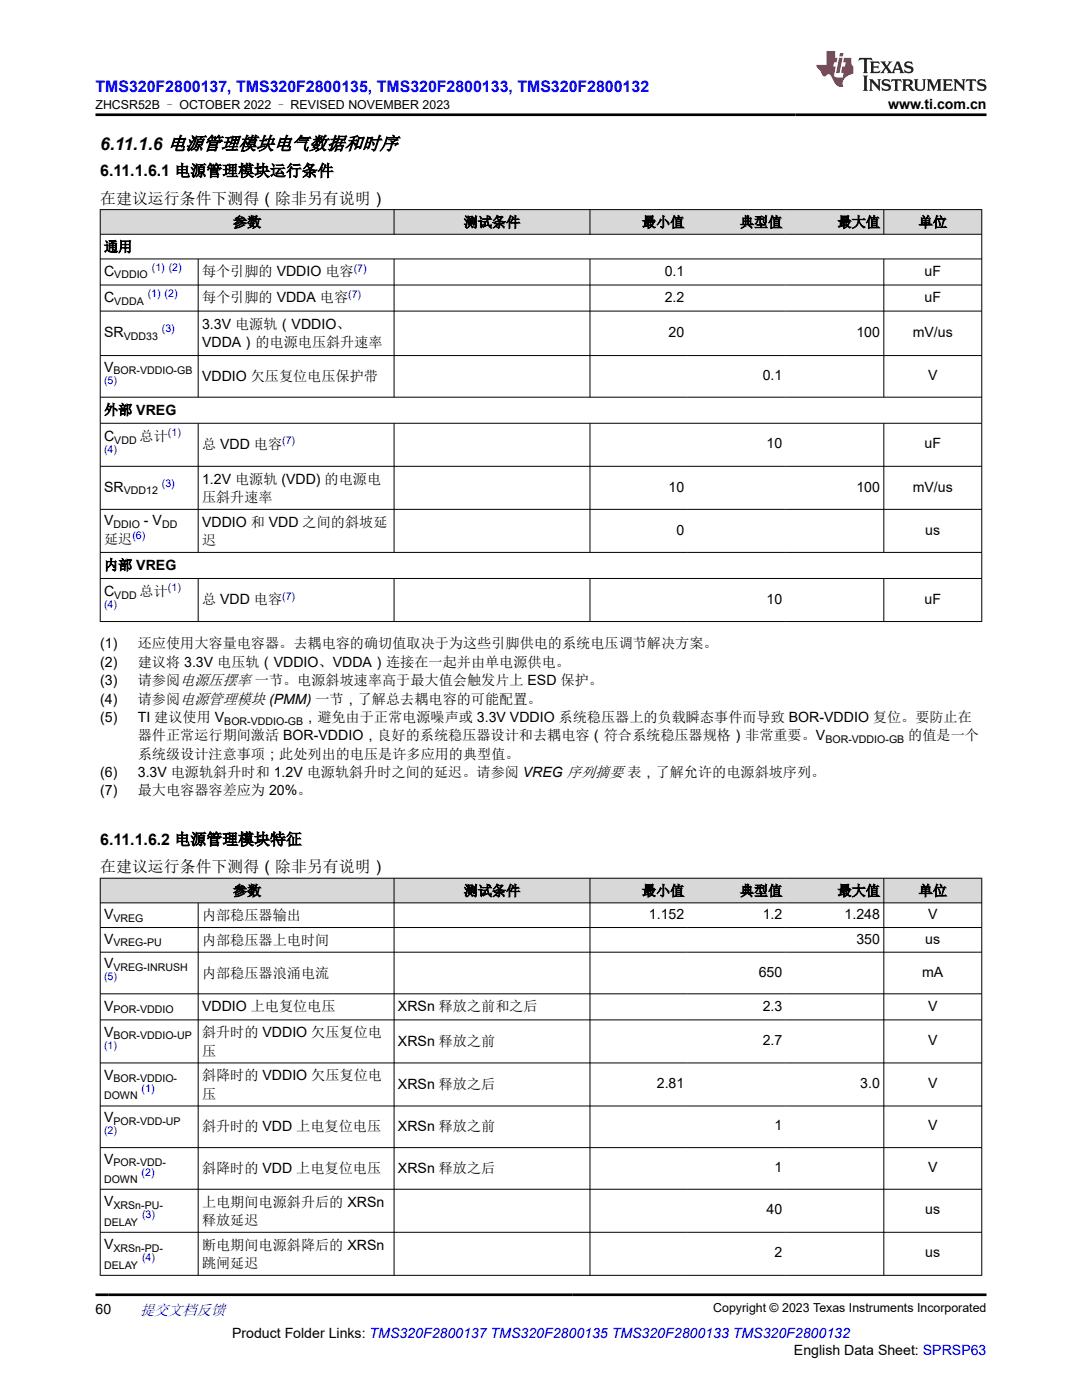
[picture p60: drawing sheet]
<svg xmlns="http://www.w3.org/2000/svg" width="216mm" height="279mm" viewBox="0 0 216 279" stroke-linecap="round" stroke-linejoin="round" font-family="sans-serif">
<defs><g id="words">
<text font-size="3.5" x="20" y="29.8">6.11.1.6 电源管理模块电气数据和时序</text>
<text font-size="3.2" fill="#00f" x="19" y="18.3">TMS320F2800137, TMS320F2800135, TMS320F2800133, TMS320F2800132</text>
<g font-size="3.2">
<text x="20" y="35.1">6.11.1.6.1 电源管理模块运行条件</text>
<text x="20" y="40.7">在建议运行条件下测得（除非另有说明）</text>
<text x="20" y="168.6">6.11.1.6.2 电源管理模块特征</text>
<text x="20" y="174.1">在建议运行条件下测得（除非另有说明）</text>
</g>
<text font-size="3" fill="#00f" x="27.9" y="262.4">提交文档反馈</text>
<g font-size="2.8">
<text x="177.2" y="21.7">www.ti.com.cn</text>
<text x="46.5" y="45.3">参数</text>
<text x="92.5" y="45.3">测试条件</text>
<text x="128.1" y="45.3">最小值</text>
<text x="147.6" y="45.3">典型值</text>
<text x="167.1" y="45.3">最大值</text>
<text x="183.3" y="45.3">单位</text>
<text x="20.8" y="50.2">通用</text>
<text x="20.8" y="55">C</text>
<text x="40.3" y="55.2">每个引脚的 VDDIO 电容</text>
<text x="132.6" y="55">0.1</text>
<text x="184.5" y="55">uF</text>
<text x="20.8" y="60.2">C</text>
<text x="40.3" y="60.4">每个引脚的 VDDA 电容</text>
<text x="40.3" y="65.6">3.3V 电源轨（VDDIO、</text>
<text x="132.6" y="60.2">2.2</text>
<text x="184.5" y="60.2">uF</text>
<text x="20.8" y="67.3">SR</text>
<text x="40.3" y="69.2">VDDA）的电源电压斜升速率</text>
<text x="133.4" y="67.3">20</text>
<text x="170.9" y="67.3">100</text>
<text x="182.1" y="67.3">mV/us</text>
<text x="20.8" y="74.2">V</text>
<text x="40.3" y="76">VDDIO 欠压复位电压保护带</text>
<text x="152.2" y="75.8">0.1</text>
<text x="185.2" y="75.8">V</text>
<text x="20.8" y="82.7">外部 VREG</text>
<text x="20.8" y="87.9">C</text>
<text x="27.9" y="87.9">总计</text>
<text x="40.3" y="89.6">总 VDD 电容</text>
<text x="153" y="89.5">10</text>
<text x="184.5" y="89.5">uF</text>
<text x="20.8" y="98.1">SR</text>
<text x="40.3" y="96.5">1.2V 电源轨 (VDD) 的电源电</text>
<text x="40.3" y="100.2">压斜升速率</text>
<text x="133.4" y="98.1">10</text>
<text x="170.9" y="98.1">100</text>
<text x="182.1" y="98.1">mV/us</text>
<text x="20.8" y="104.8">V</text>
<text x="28.7" y="104.8">- V</text>
<text x="40.3" y="105.1">VDDIO 和 VDD 之间的斜坡延</text>
<text x="135" y="106.7">0</text>
<text x="184.6" y="106.7">us</text>
<text x="20.8" y="113.7">内部 VREG</text>
<text x="20.8" y="108.5">延迟</text>
<text x="40.3" y="108.8">迟</text>
<text x="20.8" y="118.9">C</text>
<text x="27.9" y="118.9">总计</text>
<text x="40.3" y="120.6">总 VDD 电容</text>
<text x="153" y="120.5">10</text>
<text x="184.5" y="120.5">uF</text>
<text x="20" y="129.4">(1)</text>
<text x="27.5" y="129.4">还应使用大容量电容器。去耦电容的确切值取决于为这些引脚供电的系统电压调节解决方案。</text>
<text x="20" y="133.1">(2)</text>
<text x="20" y="136.7">(3)</text>
<text x="27.5" y="133.1">建议将 3.3V 电压轨（VDDIO、VDDA）连接在一起并由单电源供电。</text>
<text x="27.5" y="136.7">请参阅电源压摆率 一节。电源斜坡速率高于最大值会触发片上 ESD 保护。</text>
<text x="20" y="140.4">(4)</text>
<text x="27.5" y="140.4">请参阅电源管理模块 (PMM) 一节，了解总去耦电容的可能配置。</text>
<text x="20" y="144.1">(5)</text>
<text x="27.5" y="144.1">TI 建议使用 V</text>
<text x="27.5" y="147.7">器件正常运行期间激活 BOR-VDDIO，良好的系统稳压器设计和去耦电容（符合系统稳压器规格）非常重要。V</text>
<text x="60.5" y="144.1">，避免由于正常电源噪声或 3.3V VDDIO 系统稳压器上的负载瞬态事件而导致 BOR-VDDIO 复位。要防止在</text>
<text x="181.2" y="147.7">的值是一个</text>
<text x="20" y="155.1">(6)</text>
<text x="27.5" y="151.4">系统级设计注意事项；此处列出的电压是许多应用的典型值。</text>
<text x="27.5" y="155.1">3.3V 电源轨斜升时和 1.2V 电源轨斜升时之间的延迟。请参阅 VREG 序列摘要 表，了解允许的电源斜坡序列。</text>
<text x="20" y="158.8">(7)</text>
<text x="27.5" y="158.8">最大电容器容差应为 20%。</text>
<text x="46.5" y="178.7">参数</text>
<text x="92.5" y="178.7">测试条件</text>
<text x="128.1" y="178.7">最小值</text>
<text x="147.6" y="178.7">典型值</text>
<text x="167.1" y="178.7">最大值</text>
<text x="183.3" y="178.7">单位</text>
<text x="20.8" y="183.4">V</text>
<text x="40.3" y="183.7">内部稳压器输出</text>
<text x="129.5" y="183.4">1.152</text>
<text x="152.2" y="183.4">1.2</text>
<text x="168.5" y="183.4">1.248</text>
<text x="185.2" y="183.4">V</text>
<text x="20.8" y="188.3">V</text>
<text x="40.3" y="188.6">内部稳压器上电时间</text>
<text x="170.9" y="188.3">350</text>
<text x="184.6" y="188.3">us</text>
<text x="20.8" y="193.2">V</text>
<text x="40.3" y="195.2">内部稳压器浪涌电流</text>
<text x="151.4" y="194.9">650</text>
<text x="184" y="194.9">mA</text>
<text x="20.8" y="201.7">V</text>
<text x="40.3" y="201.8">VDDIO 上电复位电压</text>
<text x="79.4" y="201.8">XRSn 释放之前和之后</text>
<text x="152.2" y="201.7">2.3</text>
<text x="185.2" y="201.7">V</text>
<text x="20.8" y="206.9">V</text>
<text x="40.3" y="207">斜升时的 VDDIO 欠压复位电</text>
<text x="79.4" y="208.7">XRSn 释放之前</text>
<text x="152.2" y="208.6">2.7</text>
<text x="185.2" y="208.6">V</text>
<text x="20.8" y="215.5">V</text>
<text x="40.3" y="210.7">压</text>
<text x="40.3" y="215.6">斜降时的 VDDIO 欠压复位电</text>
<text x="40.3" y="219.3">压</text>
<text x="79.4" y="217.3">XRSn 释放之后</text>
<text x="131.1" y="217.2">2.81</text>
<text x="171.7" y="217.2">3.0</text>
<text x="185.2" y="217.2">V</text>
<text x="20.8" y="223.9">V</text>
<text x="40.3" y="225.8">斜升时的 VDD 上电复位电压</text>
<text x="79.4" y="225.8">XRSn 释放之前</text>
<text x="154.5" y="225.6">1</text>
<text x="185.2" y="225.6">V</text>
<text x="20.8" y="232.2">V</text>
<text x="154.5" y="233.9">1</text>
<text x="185.2" y="233.9">V</text>
<text x="40.3" y="234.1">斜降时的 VDD 上电复位电压</text>
<text x="79.4" y="234.1">XRSn 释放之后</text>
<text x="20.8" y="240.7">V</text>
<text x="40.3" y="240.8">上电期间电源斜升后的 XRSn</text>
<text x="40.3" y="244.5">释放延迟</text>
<text x="153" y="242.4">40</text>
<text x="184.6" y="242.4">us</text>
<text x="20.8" y="249.3">V</text>
<text x="40.3" y="249.4">断电期间电源斜降后的 XRSn</text>
<text x="154.5" y="251">2</text>
<text x="184.6" y="251">us</text>
<text x="40.3" y="253.1">跳闸延迟</text>
<text x="19" y="262.1">60</text>
<text x="46.3" y="266.9">Product Folder Links: TMS320F2800137 TMS320F2800135 TMS320F2800133 TMS320F2800132</text>
<text x="158.4" y="270.3">English Data Sheet: SPRSP63</text>
</g>
<g font-size="2.5">
<text x="19" y="21.8">ZHCSR52B – OCTOBER 2022 – REVISED NOVEMBER 2023</text>
<text x="142.3" y="261.8">Copyright © 2023 Texas Instruments Incorporated</text>
</g>
<g font-size="2.1">
<text x="22.8" y="55.6">VDDIO</text>
<text x="22.8" y="60.8">VDDA</text>
<text x="24.7" y="67.8">VDD33</text>
<text x="22.6" y="74.7">BOR-VDDIO-GB</text>
<text x="22.8" y="88.5">VDD</text>
<text x="24.7" y="98.7">VDD12</text>
<text x="22.6" y="105.4">DDIO</text>
<text x="32.3" y="105.4">DD</text>
<text x="22.8" y="119.5">VDD</text>
<text x="44.7" y="144.6">BOR-VDDIO-GB</text>
<text x="164.7" y="148.3">BOR-VDDIO-GB</text>
<text x="22.6" y="183.9">VREG</text>
<text x="22.6" y="188.9">VREG-PU</text>
<text x="22.6" y="193.8">VREG-INRUSH</text>
<text x="22.6" y="202.2">POR-VDDIO</text>
<text x="22.6" y="207.4">BOR-VDDIO-UP</text>
<text x="20.8" y="219.4">DOWN</text>
<text x="22.6" y="216">BOR-VDDIO-</text>
<text x="22.6" y="224.5">POR-VDD-UP</text>
<text x="22.6" y="232.8">POR-VDD-</text>
<text x="20.8" y="236.2">DOWN</text>
<text x="20.8" y="244.6">DELAY</text>
<text x="22.6" y="241.2">XRSn-PU-</text>
<text x="22.6" y="249.8">XRSn-PD-</text>
<text x="20.8" y="253.2">DELAY</text>
</g>
<g font-size="2.1" fill="#00f">
<text x="29.5" y="59.3">(1) (2)</text>
<text x="30.3" y="54.1">(1) (2)</text>
<text x="69.5" y="59.4">(7)</text>
<text x="70.6" y="54.2">(7)</text>
<text x="32.3" y="66.3">(3)</text>
<text x="20.8" y="76.6">(5)</text>
<text x="33.5" y="87">(1)</text>
<text x="56.3" y="88.7">(7)</text>
<text x="20.8" y="90.4">(4)</text>
<text x="32.3" y="97.1">(3)</text>
<text x="26.4" y="107.6">(6)</text>
<text x="33.5" y="118">(1)</text>
<text x="56.3" y="119.7">(7)</text>
<text x="20.8" y="121.4">(4)</text>
<text x="20.8" y="195.7">(5)</text>
<text x="20.8" y="209.3">(1)</text>
<text x="28.3" y="217.9">(1)</text>
<text x="20.8" y="226.4">(2)</text>
<text x="28.3" y="234.7">(2)</text>
<text x="28.3" y="243.1">(3)</text>
<text x="28.3" y="251.7">(4)</text>
</g>
</g></defs>
<g fill="#d8d8d8">
<path d="M20 41.8h175.9v5h-175.9z" fill-rule="evenodd"/>
<path d="M20.1 41.9h58.5v4.8h-58.5z" fill-rule="evenodd"/>
<path d="M78.7 41.9h39v4.8h-39z" fill-rule="evenodd"/>
<path d="M117.8 41.9h19.5v4.8h-19.5z" fill-rule="evenodd"/>
<path d="M137.3 41.9h19.5v4.8h-19.5z" fill-rule="evenodd"/>
<path d="M156.8 41.9h19.5v4.8h-19.5z" fill-rule="evenodd"/>
<path d="M176.4 41.9h19.4v4.8h-19.4z" fill-rule="evenodd"/>
</g>
<g fill="none" stroke="#000" stroke-width=".2">
<path d="M19.9 41.8h176.1M19.9 46.8h176.1M19.9 51.7h176.1M19.9 56.9h176.1M20 41.8v82.3M39.5 51.7v27.6M78.6 41.8v5M78.6 51.7v27.6M117.7 41.8v5M117.7 51.7v27.6M176.4 41.8v5M176.4 51.7v27.6"/>
<path d="M195.9 41.8v82.3M19.9 62.1h176.1M19.9 71h176.1M19.9 79.3h176.1M19.9 84.5h176.1M19.9 93.1h176.1M39.5 84.5v25.8M78.6 84.5v25.8M117.7 84.5v25.8M176.4 84.5v25.8M19.9 101.7h176.1M19.9 110.2h176.1"/>
<path d="M19.9 115.4h176.1M39.5 115.4v8.7M78.6 115.4v8.7M117.7 115.4v8.7M176.4 115.4v8.7M19.9 124h176.1"/>
</g>
<g fill="#d8d8d8">
<path d="M20 175.3h175.9v4.9h-175.9z" fill-rule="evenodd"/>
<path d="M20.1 175.3h58.5v4.8h-58.5z" fill-rule="evenodd"/>
<path d="M78.7 175.3h39v4.8h-39z" fill-rule="evenodd"/>
<path d="M117.8 175.3h19.5v4.8h-19.5z" fill-rule="evenodd"/>
<path d="M137.3 175.3h19.5v4.8h-19.5z" fill-rule="evenodd"/>
<path d="M156.8 175.3h19.5v4.8h-19.5z" fill-rule="evenodd"/>
<path d="M176.4 175.3h19.4v4.8h-19.4z" fill-rule="evenodd"/>
</g>
<g fill="none" stroke="#000" stroke-width=".2">
<path d="M19.9 175.3h176.1M20 175.2v79.4M78.6 175.2v79.4M117.7 175.2v79.4M176.4 175.2v79.4M195.9 175.2v79.4M19.9 180.2h176.1M19.9 185.1h176.1M19.9 190h176.1M19.9 198.3h176.1M39.5 180.2v74.4M19.9 203.5h176.1"/>
<path d="M19.9 212.1h176.1M19.9 220.7h176.1M19.9 229h176.1M19.9 237.3h176.1M19.9 245.9h176.1M19.9 254.5h176.1"/>
</g>
<path d="M171.5 11.6l-.2 .5 .5-.2h.6v.1v2.2l-.2 .4h1l-.2-.4v-2.2v-.1h.5l.5 .2-.1-.5zM173.6 12.3l.2 .4v1.5l-.2 .4h1.9l.1-.6a1.08 1.08 0 0 1-1.3 .2v-.7h.6l.4 .2v-.7l-.4 .2h-.6v-.5l.2-.2a1 1 0 0 1 1 .3l-.1-.5zM175.7 12.3l.9 1.1-1 1.2h.9l-.2-.2 .5-.8 .4 .8-.2 .2h1.6l-.2-.2 .2-.5h.9l.1 .5-.1 .2h.9l-.2-.3-.8-2h-.5l-.9 2.2-.9-1.1 .9-1.1h-.8l.2 .2-.4 .6-.4-.6 .2-.2zM179 12.7l.4 1h-.7zM180.7 12.4a.65 .65 0 0 0-.2 .7 .65 .65 0 0 0 .6 .5l.6 .1 .1 .3a.79 .79 0 0 1-.7 .4 .79 .79 0 0 1-.7-.5l.1 .7 .2-.1a.93 .93 0 0 0 1.1 .1 .93 .93 0 0 0 .4-1 1.46 1.46 0 0 0-1.2-.6l-.1-.3a1.09 1.09 0 0 1 1.2 .2l-.2-.6-.1 .1-.5-.2zM172.2 15.1l.2 .4v2.2l-.2 .4h1l-.2-.4v-2.2l.2-.4zM173.4 15.8l.2 .4v1.5l-.2 .4h.8l-.3-.4 .1-1.3 1.6 1.8v-2l.2-.4h-.7l.1 .2 .1 1.1-1.2-1.3zM176.2 15.9a.65 .65 0 0 0-.2 .8 .65 .65 0 0 0 .6 .4l.6 .2 .1 .2a.79 .79 0 0 1-.7 .4 .79 .79 0 0 1-.7-.5l.1 .7 .2-.1a.93 .93 0 0 0 1.1 .1 .93 .93 0 0 0 .4-.9 1.46 1.46 0 0 0-1.2-.6l-.1-.4a1.09 1.09 0 0 1 1.2 .2l-.1-.6-.2 .1-.5-.1zM177.9 15.8l-.1 .6a.63 .63 0 0 1 .8-.3v1.6l-.3 .4h1l-.2-.4v-1.6a.66 .66 0 0 1 .8 .3l-.1-.6zM180 15.8l.2 .4v1.5l-.2 .4h1l-.2-.2-.1-.7h.5l.1 .2a.79 .79 0 0 0 1.2 .6l-1-.9a.61 .61 0 0 0 .6-.6 .61 .61 0 0 0-.5-.7zM180.8 16.1h.1a.47 .47 0 0 1 .5 .1 .47 .47 0 0 1 .1 .5l-.1 .1-.7 .1zM182.3 15.8l.2 .2a2.27 2.27 0 0 0 .4 2 1.04 1.04 0 0 0 1.7-.7v-1.3l.2-.2h-.8l.2 .4v1.1a.6 .6 0 0 1-.6 .6 .6 .6 0 0 1-.6-.6v-1.1l.3-.4zM184.9 15.8l.2 .4v1.5l-.2 .4h.8l-.3-.4v-1.4l.9 1.9 .9-1.9v1.4l-.3 .4h1l-.2-.4v-1.5l.2-.4h-.8l-.7 1.5-.6-1.5zM188.1 15.8l.2 .4v1.5l-.2 .4h1.9l.1-.6a1.09 1.09 0 0 1-1.3 .2v-.7h.6l.4 .2v-.6l-.4 .2h-.6v-.6l.2-.1a1.01 1.01 0 0 1 1 .3l-.1-.6zM190.2 15.8l.3 .4v1.5l-.3 .4h.8l-.2-.4v-1.3l1.6 1.8v-2l.2-.4h-.7l.2 .2v1.1l-1.2-1.3zM192.8 15.8l-.1 .6a.63 .63 0 0 1 .8-.3v1.6l-.3 .4h1l-.2-.4v-1.6a.66 .66 0 0 1 .8 .3l-.1-.6zM195.2 15.9a.65 .65 0 0 0-.2 .8 .65 .65 0 0 0 .6 .4l.6 .2 .2 .2a.79 .79 0 0 1-.7 .4 .79 .79 0 0 1-.7-.5l.1 .7 .2-.1a.93 .93 0 0 0 1 .1 .93 .93 0 0 0 .5-.9 1.46 1.46 0 0 0-1.3-.6v-.4a1.09 1.09 0 0 1 1.2 .2l-.2-.6-.2 .1-.5-.1z" fill="#231f20"/>
<path d="M164.9 10.2v2.8h-2l.1 .3 .8 1a.95 .95 0 0 0 1 .9 .59 .59 0 0 1 .5-.4 .59 .59 0 0 1 .5 .4l.4 .7a1.59 1.59 0 0 0 2.1 1.4 1.61 1.61 0 0 1 1-2.3l1-.3-.1-1.5a1.59 1.59 0 0 1-.3-1.7h-1.5l-.2 .9h.6l-.2 .9h-.5l-.2 1v.2l.4 .1-.1 .9h-.7a.73 .73 0 0 1-1-.7l.3-1.5h-.5l.1-.9h.5l.2-.9h-.5v-1.3zM167.4 11.5l-.6 3.1h.7l.6-3.1zM167.6 10.6l-.1 .6h.7l.1-.6z" fill="#ed1c24"/>
<path d="M19 22.9h177.8M19 258.4h177.8" fill="none" stroke="#000" stroke-width=".53"/>
<use href="#words"/>
</svg>
